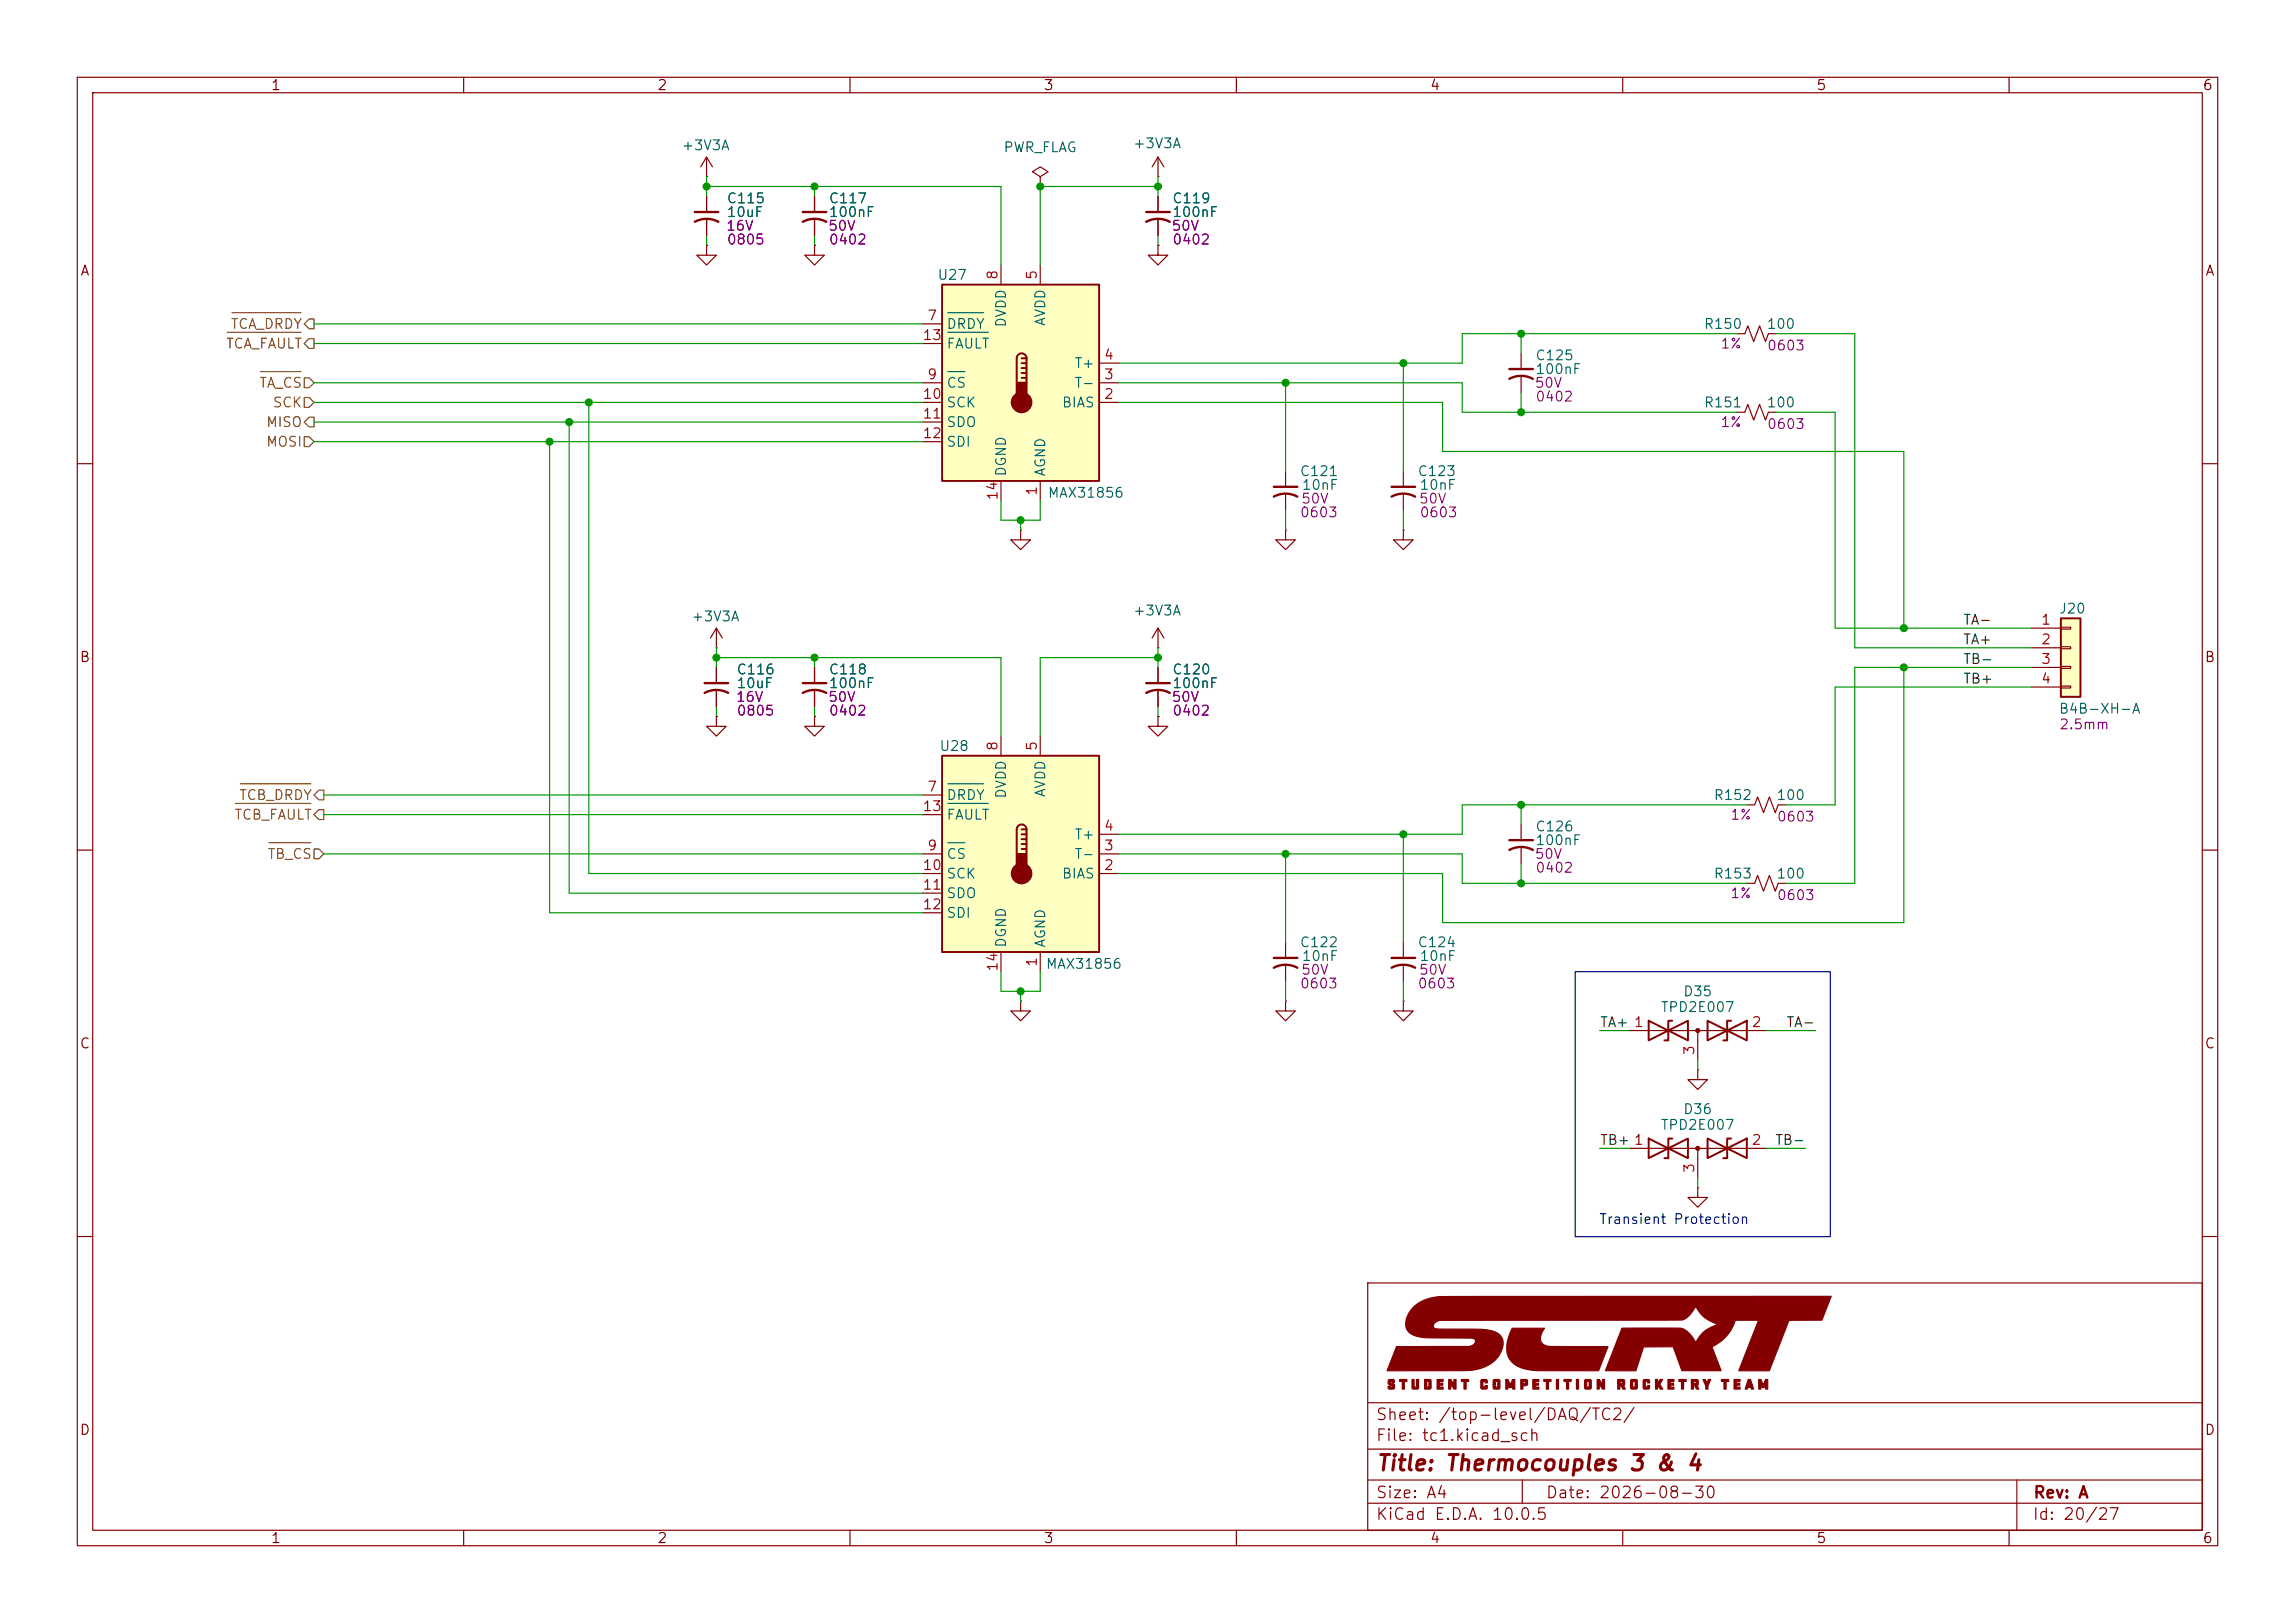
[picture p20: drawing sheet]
<svg xmlns="http://www.w3.org/2000/svg" width="297mm" height="210mm" viewBox="0 0 297 210" stroke-linecap="round" stroke-linejoin="round" font-family="sans-serif">
<defs><g id="words">
<text font-size="2" fill="#840000" x="178" y="190.8">Title: Thermocouples 3 &amp; 4</text>
<g font-size="1.5" fill="#840000">
<text x="178" y="184.1">Sheet: /top-level/DAQ/TC2/</text>
<text x="178" y="186.8">File: tc1.kicad_sch</text>
<text x="178" y="197">KiCad E.D.A. 10.0.5</text>
<text x="178" y="194.2">Size: A4</text>
<text x="200" y="194.2">Date: 2026-08-30</text>
<text x="263" y="197">Id: 20/27</text>
<text x="263" y="194.2">Rev: A</text>
</g>
<g font-size="1.3" fill="#840000">
<text x="35" y="12">1</text>
<text x="85" y="12">2</text>
<text x="135" y="12">3</text>
<text x="185" y="12">4</text>
<text x="235" y="12">5</text>
<text x="285" y="12">6</text>
<text x="10.3" y="36">A</text>
<text x="285.3" y="36">A</text>
<text x="10.2" y="86">B</text>
<text x="285.2" y="86">B</text>
<text x="10.2" y="136">C</text>
<text x="285.2" y="136">C</text>
<text x="10.2" y="186">D</text>
<text x="285.2" y="186">D</text>
<text x="35" y="200">1</text>
<text x="85" y="200">2</text>
<text x="135" y="200">3</text>
<text x="185" y="200">4</text>
<text x="235" y="200">5</text>
<text x="285" y="200">6</text>
</g>
<g font-size="1.3" fill="#006464">
<text x="88.1" y="19.8">+3V3A</text>
<text x="129.8" y="20">PWR_FLAG</text>
<text x="146.5" y="19.5">+3V3A</text>
<text x="94" y="26.6">C115</text>
<text x="94" y="28.4">10uF</text>
<text x="107.2" y="26.6">C117</text>
<text x="107.2" y="28.4">100nF</text>
<text x="151.6" y="26.6">C119</text>
<text x="151.6" y="28.4">100nF</text>
<text x="121.2" y="36.5">U27</text>
<text x="122.4" y="42.9">DRDY</text>
<text x="122.4" y="45.4">FAULT</text>
<text x="130.5" y="42.5" transform="rotate(-90 130.5 42.5)">DVDD</text>
<text x="135.6" y="42.3" transform="rotate(-90 135.6 42.3)">AVDD</text>
<text x="139" y="48">T+</text>
<text x="198.6" y="46.9">C125</text>
<text x="220.4" y="42.9">R150</text>
<text x="228.5" y="42.9">100</text>
<text x="122.4" y="50.5">CS</text>
<text x="122.4" y="53">SCK</text>
<text x="137.3" y="53">BIAS</text>
<text x="139" y="50.5">T-</text>
<text x="198.6" y="48.7">100nF</text>
<text x="220.4" y="53">R151</text>
<text x="228.5" y="53">100</text>
<text x="122.4" y="55.6">SDO</text>
<text x="122.4" y="58.1">SDI</text>
<text x="130.5" y="61.7" transform="rotate(-90 130.5 61.7)">DGND</text>
<text x="135.5" y="64.7">MAX31856</text>
<text x="135.6" y="61.7" transform="rotate(-90 135.6 61.7)">AGND</text>
<text x="168.1" y="61.9">C121</text>
<text x="168.4" y="63.7">10nF</text>
<text x="183.4" y="61.9">C123</text>
<text x="183.6" y="63.7">10nF</text>
<text x="89.4" y="80.7">+3V3A</text>
<text x="146.5" y="80">+3V3A</text>
<text x="266.4" y="79.7">J20</text>
<text x="95.2" y="87.6">C116</text>
<text x="95.2" y="89.4">10uF</text>
<text x="107.2" y="87.6">C118</text>
<text x="107.2" y="89.4">100nF</text>
<text x="151.6" y="87.6">C120</text>
<text x="151.6" y="89.4">100nF</text>
<text x="266.4" y="92.7">B4B-XH-A</text>
<text x="121.5" y="97.5">U28</text>
<text x="122.4" y="103.8">DRDY</text>
<text x="122.4" y="106.4">FAULT</text>
<text x="130.5" y="103.4" transform="rotate(-90 130.5 103.4)">DVDD</text>
<text x="135.6" y="103.2" transform="rotate(-90 135.6 103.2)">AVDD</text>
<text x="198.6" y="107.9">C126</text>
<text x="221.7" y="103.8">R152</text>
<text x="229.8" y="103.8">100</text>
<text x="122.4" y="111.5">CS</text>
<text x="122.4" y="114">SCK</text>
<text x="137.3" y="114">BIAS</text>
<text x="139" y="111.5">T-</text>
<text x="139" y="108.9">T+</text>
<text x="198.6" y="109.7">100nF</text>
<text x="221.7" y="114">R153</text>
<text x="229.8" y="114">100</text>
<text x="122.4" y="116.5">SDO</text>
<text x="122.4" y="119.1">SDI</text>
<text x="130.5" y="122.7" transform="rotate(-90 130.5 122.7)">DGND</text>
<text x="135.3" y="125.7">MAX31856</text>
<text x="135.6" y="122.7" transform="rotate(-90 135.6 122.7)">AGND</text>
<text x="168.1" y="122.9">C122</text>
<text x="168.4" y="124.7">10nF</text>
<text x="183.4" y="122.9">C124</text>
<text x="183.6" y="124.7">10nF</text>
<text x="214.8" y="131.3">TPD2E007</text>
<text x="217.7" y="129.2">D35</text>
<text x="214.8" y="146.5">TPD2E007</text>
<text x="217.7" y="144.5">D36</text>
</g>
<g font-size="1.3" fill="#840084">
<text x="93.9" y="30.2">16V</text>
<text x="94" y="32">0805</text>
<text x="107.1" y="30.2">50V</text>
<text x="107.2" y="32">0402</text>
<text x="151.5" y="30.2">50V</text>
<text x="151.6" y="32">0402</text>
<text x="222.6" y="45.4">1%</text>
<text x="228.6" y="45.7">0603</text>
<text x="198.5" y="50.5">50V</text>
<text x="198.6" y="52.3">0402</text>
<text x="222.6" y="55.6">1%</text>
<text x="228.6" y="55.8">0603</text>
<text x="168.3" y="65.5">50V</text>
<text x="183.5" y="65.5">50V</text>
<text x="168.1" y="67.3">0603</text>
<text x="183.6" y="67.3">0603</text>
<text x="95.1" y="91.1">16V</text>
<text x="95.2" y="92.9">0805</text>
<text x="107.1" y="91.1">50V</text>
<text x="107.2" y="92.9">0402</text>
<text x="151.5" y="91.1">50V</text>
<text x="151.6" y="92.9">0402</text>
<text x="266.4" y="94.7">2.5mm</text>
<text x="223.8" y="106.4">1%</text>
<text x="229.9" y="106.6">0603</text>
<text x="198.5" y="111.5">50V</text>
<text x="198.6" y="113.2">0402</text>
<text x="223.8" y="116.5">1%</text>
<text x="229.9" y="116.8">0603</text>
<text x="168.1" y="128.2">0603</text>
<text x="168.3" y="126.4">50V</text>
<text x="183.4" y="128.2">0603</text>
<text x="183.5" y="126.4">50V</text>
</g>
<g font-size="1.3" fill="#a90000">
<text x="119.9" y="41.8">7</text>
<text x="129.4" y="36.3" transform="rotate(-90 129.4 36.3)">8</text>
<text x="134.5" y="36.3" transform="rotate(-90 134.5 36.3)">5</text>
<text x="119.3" y="44.3">13</text>
<text x="142.8" y="46.9">4</text>
<text x="119.3" y="51.9">10</text>
<text x="119.9" y="49.4">9</text>
<text x="142.8" y="51.9">2</text>
<text x="142.8" y="49.4">3</text>
<text x="119.3" y="54.5">11</text>
<text x="119.3" y="57">12</text>
<text x="129.4" y="64.8" transform="rotate(-90 129.4 64.8)">14</text>
<text x="134.5" y="64.2" transform="rotate(-90 134.5 64.2)">1</text>
<text x="264.1" y="81.1">1</text>
<text x="264.1" y="83.7">2</text>
<text x="264.1" y="86.2">3</text>
<text x="264.1" y="88.8">4</text>
<text x="129.4" y="97.3" transform="rotate(-90 129.4 97.3)">8</text>
<text x="134.5" y="97.3" transform="rotate(-90 134.5 97.3)">5</text>
<text x="119.3" y="105.3">13</text>
<text x="119.9" y="102.7">7</text>
<text x="142.8" y="107.8">4</text>
<text x="119.3" y="112.9">10</text>
<text x="119.9" y="110.4">9</text>
<text x="142.8" y="112.9">2</text>
<text x="142.8" y="110.4">3</text>
<text x="119.3" y="115.4">11</text>
<text x="119.3" y="118">12</text>
<text x="129.4" y="125.8" transform="rotate(-90 129.4 125.8)">14</text>
<text x="134.5" y="125.2" transform="rotate(-90 134.5 125.2)">1</text>
<text x="219.6" y="136.6" transform="rotate(-90 219.6 136.6)">3</text>
<text x="226.6" y="133.2">2</text>
<text x="226.6" y="148.5">2</text>
<text x="219.6" y="151.9" transform="rotate(-90 219.6 151.9)">3</text>
</g>
<g font-size="1.3" fill="#725600">
<text x="29.2" y="45.4">TCA_FAULT</text>
<text x="29.8" y="42.9">TCA_DRDY</text>
<text x="33.4" y="50.5">TA_CS</text>
<text x="35.2" y="53">SCK</text>
<text x="34.4" y="55.6">MISO</text>
<text x="34.4" y="58.1">MOSI</text>
<text x="30.2" y="106.4">TCB_FAULT</text>
<text x="30.8" y="103.8">TCB_DRDY</text>
<text x="34.5" y="111.5">TB_CS</text>
</g>
<g font-size="1.3" fill="#0f0f0f">
<text x="254" y="83.7">TA+</text>
<text x="254" y="81.2">TA-</text>
<text x="254" y="88.8">TB+</text>
<text x="254" y="86.2">TB-</text>
<text x="207" y="133.2">TA+ 1</text>
<text x="231.1" y="133.2">TA-</text>
<text x="207" y="148.5">TB+ 1</text>
<text x="229.6" y="148.5">TB-</text>
</g>
<text font-size="1.3" fill="#0000c2" x="206.9" y="158.7">Transient Protection</text>
</g></defs>
<g fill="none" stroke="#840000" stroke-width=".15">
<path d="M10 10h277v190h-277zM12 12h273v186h-273zM60 10v2M110 10v2M160 10v2M210 10v2M260 10v2M91.4 31.8v1.2h-1.2l1.2 1.3 1.3-1.3h-1.3M91.4 31.8h.1M105.4 25.4v2M105.4 28.4v2.1M224.8 53.3h1l.4-1 .7 2.1 .8-2.1 .8 2.1 .4-1.1h1"/>
<path d="M224.8 43.2h1l.4-1 .7 2 .8-2 .8 2 .4-1h1M10 60h2M132.1 68.6v1.3h1.2l-1.2 1.2-1.3-1.2h1.3M132.1 68.6h.1M285 60h2M92.7 83.8h.1M92.7 81.3l-.8 1.3M92.7 81.3l.8 1.3M92.7 81.3v2.5M149.9 83.8h.1M149.9 81.3l-.8 1.3M149.9 81.3l.7 1.3"/>
<path d="M149.9 81.3v2.5M10 110h2M196.8 106.7v2M196.8 109.7v2.1M226.1 114.3h1l.4-1 .7 2 .8-2 .7 2 .4-1h1M285 110h2M166.4 129.5v1.3h1.2l-1.2 1.3-1.3-1.3h1.3M166.4 129.5h.1M181.6 129.5v1.3h1.3l-1.3 1.3-1.3-1.3h1.3M181.6 129.5h.1M181.6 121.9v2.1M181.6 125v2"/>
<path d="M10 160h2M177 166h108v32h-108zM285 160h2M60 198v2M110 198v2M160 198v2M177 194.5h108M177 191.5h108M177 187.5h108M177 181.5h108M197 191.5v3M210 198v2"/>
<path d="M260 198v2M261 191.5v6.5"/>
</g>
<g fill="#840000" stroke="#840000" stroke-width=".15">
<path d="M179.7 178.5h.6l.1 .1 .1 .3-.6-.1v.1l.1 .1a.41 .41 0 0 1 .5 .2 .41 .41 0 0 1-.2 .5h-.5l-.2-.1v-.2l.6 .1v-.2h-.1a.42 .42 0 0 1-.5-.3 .42 .42 0 0 1 .1-.5z"/>
<path d="M181.1 178.5h1v.3h-.4v.9h-.2v-.9h-.4z"/>
<path d="M182.7 178.5h.3v1h.3v-1h.3v1.1l-.1 .1h-.7l-.1-.1z"/>
<path d="M184.4 178.5h.7l.1 .1v1l-.1 .1h-.7v-.6h.2v.4h.3v-.7h-.3v.3h-.2z"/>
<path d="M186 178.5h.8v.3h-.5v.2h.4v.2h-.4v.3h.5v.2h-.8z"/>
<path d="M187.5 178.5h.3l.4 .7v-.7h.2v1.2h-.2l-.4-.6-.1 .6h-.2z"/>
<path d="M189.1 178.5h1v.3h-.4v.9h-.2v-.9h-.4z"/>
<path d="M191.8 178.5h.6l.1 .1v.3h-.3v-.1h-.3v.7h.3v-.2h.3v.3l-.1 .1h-.6l-.2-.1v-1z"/>
<path d="M193.3 178.5h.7l.1 .1v1l-.1 .1h-.7l-.1-.1v-.5h.3v.4h.3v-.7h-.3v.3h-.3v-.5z"/>
<path d="M194.9 178.5h.3l.3 .7 .3-.7h.2v1.2h-.2v-.6l-.2 .4h-.3l-.2-.4v.6h-.2z"/>
<path d="M196.8 178.5h.4a.37 .37 0 0 1 .4 .1 .37 .37 0 0 1 .1 .4l-.1 .3h-.5v.4h-.3v-.8h.3v.1h.3v-.2h-.3v.1h-.3z"/>
<path d="M198.4 178.5h.7v.3h-.5v.2h.5v.2h-.5v.3h.5v.2h-.7z"/>
<path d="M199.8 178.5h.9v.3h-.3v.9h-.3v-.9h-.3z"/>
<path d="M201.4 178.5h.3v1.2h-.3z"/>
<path d="M202.4 178.5h.9v.3h-.3v.9h-.3v-.9h-.3z"/>
<path d="M204 178.5h.3v1.2h-.3z"/>
<path d="M205.2 178.5h.6l.1 .1v1l-.1 .1h-.6l-.1-.1v-.5h.2v.4h.4v-.7h-.4v.3h-.2v-.5z"/>
<path d="M206.7 178.5h.3l.4 .7v-.7h.2v1.2h-.2l-.4-.6v.6h-.3z"/>
<path d="M209.4 178.5h.3a.32 .32 0 0 1 .5 .2l.1 .5-.2 .1 .2 .4h-.3l-.2-.4h-.2v.4h-.2v-.8h.2v.1h.4v-.2h-.4v.1h-.2z"/>
<path d="M211.1 178.5h.7l.1 .1v1l-.1 .1h-.7l-.1-.1v-.5h.3v.4h.3v-.7h-.3v.3h-.3v-.5z"/>
<path d="M212.8 178.5h.6l.1 .1v.3h-.3v-.1h-.3v.7h.3v-.2h.3v.3l-.1 .1h-.6l-.2-.1v-1z"/>
<path d="M214.2 178.5h.3v.5l.3-.5h.4l-.4 .6 .4 .6h-.3l-.4-.5v.5h-.3z"/>
<path d="M215.9 178.5h.7v.3h-.5v.2h.5v.2h-.5v.3h.5v.2h-.7z"/>
<path d="M217.3 178.5h.9v.3h-.3v.9h-.3v-.9h-.3z"/>
<path d="M218.9 178.5h.4a.32 .32 0 0 1 .5 .2v.5l-.2 .1 .3 .4h-.4l-.2-.4h-.1v.4h-.3v-.8h.3v.1h.3v-.2h-.3v.1h-.3z"/>
<path d="M220.4 178.5h.3l.2 .5 .2-.5h.3l-.4 .8v.4h-.2v-.4z"/>
<path d="M222.8 178.5h.9v.3h-.3v.9h-.3v-.9h-.3z"/>
<path d="M224.4 178.5h.8v.3h-.5v.2h.4v.2h-.4v.3h.5v.2h-.8z"/>
<path d="M226.2 178.5h.3l.4 1.2a.25 .25 0 0 1-.3-.2h-.4a.22 .22 0 0 1-.1 .2 .22 .22 0 0 1-.2 0l.1-.5h.5l-.1-.3-.1 .3h-.3z"/>
<path d="M227.6 178.5h.3l.3 .7 .3-.7h.3v1.2h-.3v-.6l-.2 .4h-.2l-.2-.4v.6h-.3z"/>
<path d="M182.8 169.2a6.3 6.3 0 0 1 4.6-1.4l49.6-.1-1.2 3.1h-4.3l-2.5 6.6h-4l2.6-6.6h-3a5.6 5.6 0 0 1-3 3.5l1.1 3.1h-5l-1.1-2.9a.24 .24 0 0 0-.1-.2 .24 .24 0 0 0-.3 0h-3.5l-1 3.1h-3.9l2.1-5.5h7.6a3.5 3.5 0 0 1 2 1.8 4.6 4.6 0 0 1 2.7-2.3 4.5 4.5 0 0 1-2.7-2.3h-.1a2.78 2.78 0 0 1-1.7 1.7l-31.3 .1a.88 .88 0 0 0-.9 .8 .93 .93 0 0 0 1 .3h3.2a10.5 10.5 0 0 1 3.9 .4 1.67 1.67 0 0 1 .7 2.4 4.7 4.7 0 0 1-4 2.5l-10.8 .1 1.2-3.2h9.4a.69 .69 0 0 0 .8-.9 2.61 2.61 0 0 0-1.6-.2h-4.4a4.5 4.5 0 0 1-2.6-.8 2.26 2.26 0 0 1 .3-2.8z"/>
<path d="M195.7 171.9h4.2a1.74 1.74 0 0 0-.4 1.9 2.79 2.79 0 0 0 2.2 .4l6.4 .1-1.2 3.1h-5.8a11.3 11.3 0 0 1-4.6-.6 2.82 2.82 0 0 1-1.3-3.6z"/>
</g>
<path d="M103.9 28.7a3.2 3.2 0 0 1 3 0M103.9 27.4h3M195.3 110a3.2 3.2 0 0 1 3.1 0M195.3 108.7h3.1M180.1 125.2a3.2 3.2 0 0 1 3 0M180.1 124h3" fill="none" stroke="#840000" stroke-width=".3"/>
<path d="M266.7 80h2.5v10.2h-2.5z" fill="#ffffc2"/>
<path d="M266.7 80h2.5v10.2h-2.5z" fill="none" stroke="#840000" stroke-width=".25"/>
<g fill="none" stroke="#840000" stroke-width=".15">
<path d="M91.4 22.9h.1M91.4 20.3l-.7 1.3M91.4 20.3l.8 1.3M91.4 20.3v2.6M91.4 25.4v2M91.4 28.4v2.1M262.9 81.3h3.8M262.9 83.8h3.8M262.9 86.4h3.8M262.9 88.9h3.8M266.7 81.2h1.3v.2h-1.3zM266.7 83.7h1.3v.2h-1.3z"/>
<path d="M266.7 86.2h1.3v.3h-1.3zM266.7 88.8h1.3v.2h-1.3zM226.1 104.1h1l.4-1 .7 2.1 .8-2.1 .7 2.1 .4-1.1h1"/>
</g>
<path d="M89.9 28.7a3.2 3.2 0 0 1 3.1 0M89.9 27.4h3.1" fill="none" stroke="#840000" stroke-width=".3"/>
<path d="M121.9 36.8h20.3v25.4h-20.3z" fill="#ffffc2"/>
<g fill="none" stroke="#840000" stroke-width=".25">
<path d="M121.9 36.8h20.3v25.4h-20.3zM132.2 46.4h.6M132.2 47h.6M132.2 47.6h.6M132.2 48.3h.6M132.2 48.9h.6M132.8 46.4a.64 .64 0 0 0-.6-.7 .64 .64 0 0 0-.6 .7v3.1M132.8 46.4v3.1M213.4 132.1l5 2.5v-2.5l-5 2.5zM216.4 132.1h-.5v2.5h-.5M221 132.1l5.1 2.5v-2.5l-5.1 2.5zM224 132.1h-.5v2.5h-.5"/>
<path d="M213.4 147.3l5 2.6v-2.6l-5 2.6zM216.4 147.3h-.5v2.6h-.5M221 147.3l5.1 2.6v-2.6l-5.1 2.6zM224 147.3h-.5v2.6h-.5"/>
</g>
<g fill="#840000" stroke="#840000" stroke-width=".25">
<path d="M131.6 49.5h1.2v1.9h-1.2z"/>
<circle cx="132.2" cy="52.1" r="1.27"/>
</g>
<g fill="none" stroke="#840000" stroke-width=".15">
<path d="M105.4 31.8v1.2h1.3l-1.3 1.3-1.3-1.3h1.3M105.4 31.8h.1M129.5 34.3v2.5M134.6 34.3v2.5M149.9 31.8v1.2h1.2l-1.2 1.3-1.3-1.3h1.3M149.9 31.8h.1M149.9 22.9h.1M149.9 20.3v2.6M149.9 25.4v2M149.9 28.4v2.1M149.9 20.3l-.8 1.3M149.9 20.3l.7 1.3"/>
<path d="M119.4 52.1h2.5M119.4 49.5h2.5M119.4 41.9h2.5M119.4 54.6h2.5M119.4 57.2h2.5M119.4 44.5h2.5M142.2 52.1h2.6M142.2 49.5h2.6M142.2 47h2.6M196.8 45.7v2.1M196.8 48.8v2M129.5 62.2v2.6"/>
<path d="M134.6 62.2v2.6M92.7 92.7v1.3h-1.3l1.3 1.3 1.3-1.3h-1.3M92.7 92.7h.1M92.7 86.4v2M92.7 89.4v2M105.4 92.7v1.3h1.3l-1.3 1.3-1.3-1.3h1.3M105.4 92.7h.1M105.4 86.4v2M105.4 89.4v2M132.1 129.5v1.3h1.2l-1.2 1.3-1.3-1.3h1.3M132.1 129.5h.1M166.4 121.9v2.1"/>
<path d="M166.4 125v2M210.8 133.4h17.8M219.7 138.4v1.3h1.3l-1.3 1.3-1.3-1.3h1.3M219.7 138.4h.1M219.7 133.4v3.8M210.8 148.6h17.8M219.7 153.7v1.2h1.3l-1.3 1.3-1.3-1.3h1.3M219.7 153.7h.1M219.7 148.6v3.8"/>
</g>
<path d="M122.7 40.5h4.6M122.7 48.1h2.2M122.7 43h5.2" fill="none" stroke="#006464" stroke-width=".15"/>
<path d="M148.3 28.7a3.2 3.2 0 0 1 3.1 0M148.3 27.4h3.1M195.3 49a3.2 3.2 0 0 1 3.1 0M195.3 47.8h3.1M91.2 89.7a3.2 3.2 0 0 1 3 0M91.2 88.4h3M103.9 89.7a3.2 3.2 0 0 1 3 0M103.9 88.4h3M164.8 125.2a3.2 3.2 0 0 1 3.1 0M164.8 124h3.1" fill="none" stroke="#840000" stroke-width=".3"/>
<g fill="#840000" stroke="#840000" stroke-width=".15">
<circle cx="219.7" cy="148.6" r=".25"/>
<circle cx="219.7" cy="133.3" r=".25"/>
</g>
<path d="M121.9 97.8h20.3v25.4h-20.3z" fill="#ffffc2"/>
<path d="M121.9 97.8h20.3v25.4h-20.3zM132.2 107.3h.6M132.2 108h.6M132.2 108.6h.6M132.2 109.2h.6M132.2 109.9h.6M132.8 107.3a.64 .64 0 0 0-.6-.6 .64 .64 0 0 0-.6 .6v3.2M132.8 107.3v3.2" fill="none" stroke="#840000" stroke-width=".25"/>
<g fill="#840000" stroke="#840000" stroke-width=".25">
<path d="M131.6 110.5h1.2v1.9h-1.2z"/>
<circle cx="132.2" cy="113" r="1.27"/>
</g>
<g fill="none" stroke="#840000" stroke-width=".15">
<path d="M91.4 31.8h.1M91.4 25.4v2M91.4 28.4v2.1M105.4 31.8h.1M105.4 25.4v2M105.4 28.4v2.1M134.6 22.9l1-.7-1-.6-1 .6 1 .7v1.2M134.6 24.1h.1M149.9 31.8h.1M149.9 25.4v2M149.9 28.4v2.1M166.4 68.6v1.3h1.2l-1.2 1.2-1.3-1.2h1.3"/>
<path d="M166.4 68.6h.1M166.4 61v2M166.4 64v2M181.6 68.6v1.3h1.3l-1.3 1.2-1.3-1.2h1.3M181.6 68.6h.1M181.6 61v2M181.6 64v2M92.7 92.7h.1M92.7 86.4v2M92.7 89.4v2M105.4 92.7h.1M105.4 86.4v2"/>
<path d="M105.4 89.4v2M129.5 95.3v2.5M134.6 95.3v2.5M149.9 92.7v1.3h1.2l-1.2 1.3-1.3-1.3h1.3M149.9 92.7h.1M149.9 86.4v2M149.9 89.4v2M119.4 113h2.5M119.4 110.5h2.5M119.4 102.9h2.5M119.4 115.6h2.5M119.4 118.1h2.5"/>
<path d="M119.4 105.4h2.5M142.2 113h2.6M142.2 110.5h2.6M142.2 108h2.6M129.5 123.2v2.5M134.6 123.2v2.5"/>
</g>
<path d="M122.7 101.4h4.6M122.7 109h2.2M122.7 104h5.2" fill="none" stroke="#006464" stroke-width=".15"/>
<path d="M164.8 64.3a3.2 3.2 0 0 1 3.1 0M164.8 63h3.1M180.1 64.3a3.2 3.2 0 0 1 3 0M180.1 63h3M148.3 89.7a3.2 3.2 0 0 1 3.1 0M148.3 88.4h3.1" fill="none" stroke="#840000" stroke-width=".3"/>
<g fill="none" stroke="#725600" stroke-width=".15">
<path d="M29.4 43h9.6M30 40.5h9M33.7 48.1h5.3M39.4 41.9l.6-.6h.6v1.2h-.6zM39.4 44.5l.6-.7h.6v1.3h-.6zM39.4 51.4h.6l.6 .7-.6 .6h-.6zM39.4 48.9h.6l.6 .6-.6 .7h-.6zM39.4 56.5h.6l.6 .7-.6 .6h-.6zM40 54h.6v1.2h-.6l-.6-.6zM30.5 104h9.7M31.1 101.4h9.1M34.8 109h5.4"/>
<path d="M40.6 109.9h.7l.6 .6-.6 .6h-.7zM41.3 102.2h.6v1.3h-.6l-.7-.6zM41.3 104.8h.6v1.2h-.6l-.7-.6z"/>
</g>
<g fill="none" stroke="#009600" stroke-width=".15">
<path d="M91.4 24.1h38.1v10.2M91.4 22.9v2.5M91.4 30.5v1.3M105.4 24.1v1.3M105.4 30.5v1.3M149.9 24.1h-15.3v10.2M149.9 22.9v2.5M149.9 30.5v1.3M40.6 54.6h78.8M40.6 49.5h78.8M40.6 44.5h78.8M40.6 57.2h78.8"/>
<path d="M40.6 52.1h78.8M40.6 41.9h78.8M71.1 57.2v60.9h48.3M73.7 54.6v61h45.7M76.2 52.1v60.9h43.2M144.8 49.5h44.4v3.8h35.6M144.8 52.1h41.9v6.3h59.7v22.9M166.4 49.5v11.5M181.6 47v14M196.8 43.2v2.5M196.8 50.8v2.5M224.8 43.2h-35.6v3.8h-44.4"/>
<path d="M229.9 43.2h10.1v40.6h22.9M229.9 53.3h7.6v28h25.4M129.5 64.8v2.5h5.1v-2.5M132.1 67.3v1.3M166.4 66v2.6M181.6 66v2.6M92.7 83.8v2.6M92.7 91.4v1.3M92.7 85.1h36.8v10.2M105.4 85.1v1.3M105.4 91.4v1.3M149.9 85.1h-15.3v10.2"/>
<path d="M149.9 83.8v2.6M149.9 91.4v1.3M246.4 86.4v33h-59.7v-6.4h-41.9M262.9 88.9h-25.4v15.2h-6.4M262.9 86.4h-22.9v27.9h-8.9M41.9 105.4h77.5M41.9 102.9h77.5M41.9 110.5h77.5M144.8 110.5h44.4v3.8h36.9M166.4 110.5v11.4M181.6 108v13.9M196.8 104.1v2.6"/>
<path d="M196.8 111.8v2.5M226.1 104.1h-36.9v3.9h-44.4M129.5 125.7v2.6h5.1v-2.6M132.1 128.3v1.2M166.4 127v2.5M181.6 127v2.5M207 133.4h3.8M219.7 137.2v1.2M228.6 133.4h6.3M207 148.6h3.8M219.7 152.4v1.3M228.6 148.6h5.1"/>
</g>
<path d="M203.8 125.7h33.1v34.3h-33.1z" fill="none" stroke="#0000c2" stroke-width=".15"/>
<g fill="#009600" stroke="#009600" stroke-width=".13">
<circle cx="196.8" cy="104.1" r=".46"/>
<circle cx="196.8" cy="114.3" r=".46"/>
<circle cx="71.1" cy="57.2" r=".46"/>
<circle cx="76.2" cy="52.1" r=".46"/>
<circle cx="73.7" cy="54.6" r=".46"/>
<circle cx="105.4" cy="85.1" r=".46"/>
<circle cx="91.4" cy="24.1" r=".46"/>
<circle cx="105.4" cy="24.1" r=".46"/>
<circle cx="196.8" cy="43.2" r=".46"/>
<circle cx="196.8" cy="53.3" r=".46"/>
<circle cx="181.6" cy="47" r=".46"/>
<circle cx="246.4" cy="86.4" r=".46"/>
<circle cx="246.4" cy="81.3" r=".46"/>
<circle cx="92.7" cy="85.1" r=".46"/>
<circle cx="132.1" cy="128.3" r=".46"/>
<circle cx="181.6" cy="108" r=".46"/>
<circle cx="166.4" cy="49.5" r=".46"/>
<circle cx="166.4" cy="110.5" r=".46"/>
<circle cx="149.9" cy="85.1" r=".46"/>
<circle cx="132.1" cy="67.3" r=".46"/>
<circle cx="134.6" cy="24.1" r=".46"/>
<circle cx="149.9" cy="24.1" r=".46"/>
</g>
<use href="#words"/>
</svg>
